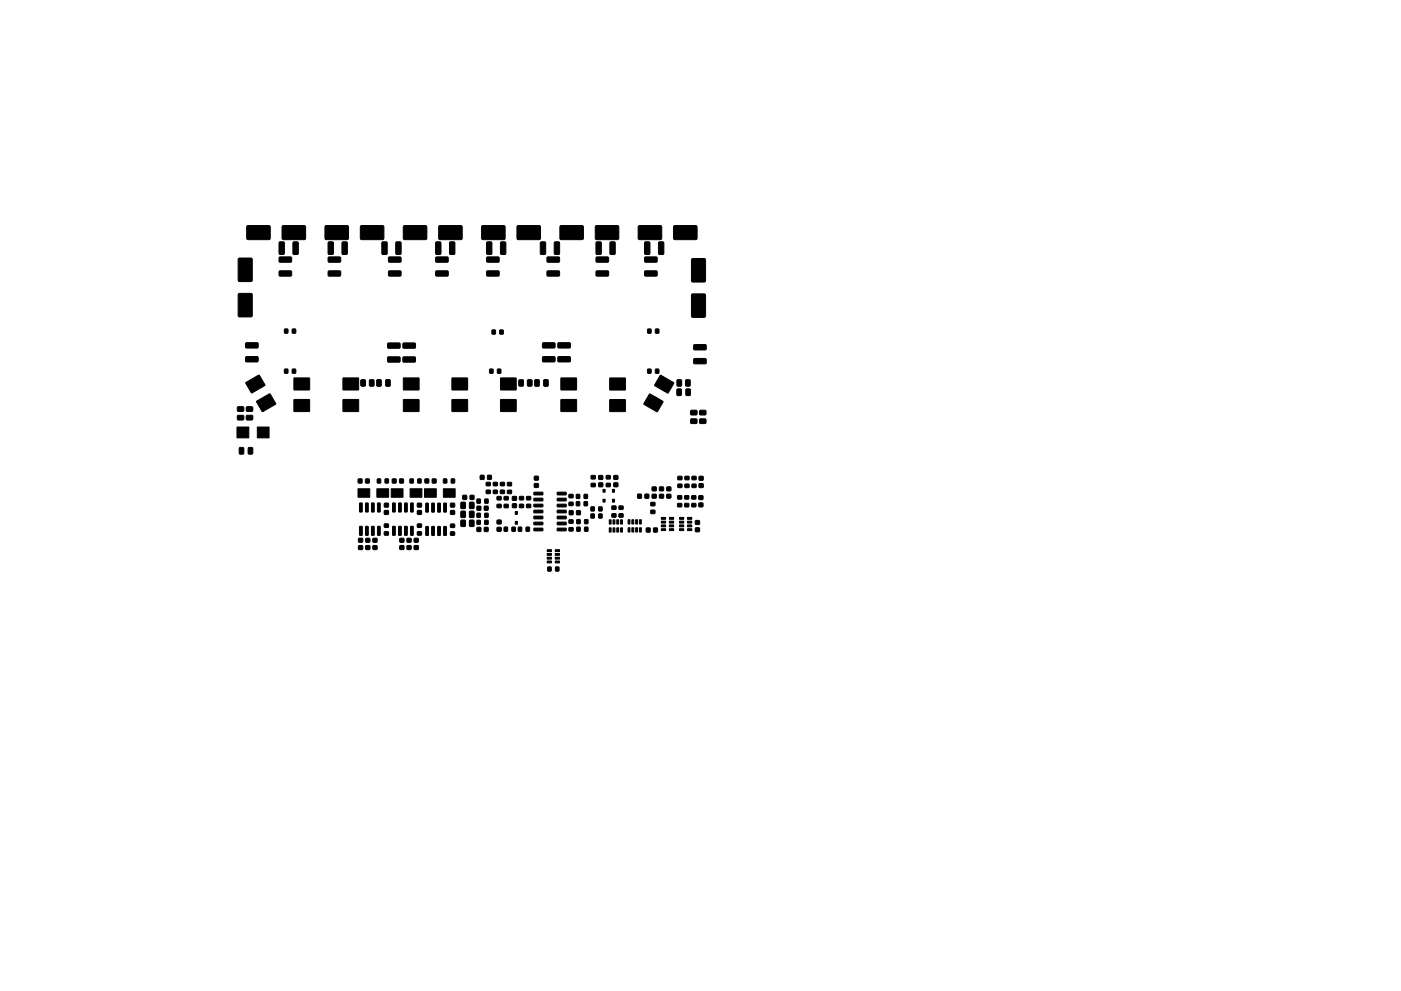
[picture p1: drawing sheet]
<svg xmlns="http://www.w3.org/2000/svg" width="297mm" height="210mm" viewBox="0 0 297 210" stroke-linecap="round" stroke-linejoin="round" font-family="sans-serif">
<g fill="#000" stroke="#000" stroke-width=".21">
<path d="M50.6 54.8l2.6-.1 .2 .2 .1 4.5-.1 .3h-2.6l-.3-.1v-4.6zM52.4 48l.2-.2 4.6 .1 .1 .2-.1 2.6-.2 .1h-4.6l-.1-.3zM59.2 57.5h2.5l.2 .2-.1 .7-.2 .2h-2.3l-.2-.3zM59.2 54.6l2.5-.1 .2 .2-.1 .8-.2 .1h-2.3l-.2-.2zM59.2 51.4l.8-.1 .3 .2v2.2l-.2 .3h-.7l-.2-.2zM62.2 51.4l.8-.1 .2 .2 .1 2.2-.2 .3h-.8l-.2-.2zM59.9 47.9h4.8l.1 .2-.1 2.6-.2 .1h-4.6l-.1-.3v-2.4zM69.6 57.5h2.5l.2 .2-.1 .7-.2 .2h-2.3l-.1-.3zM69.6 54.6l2.5-.1 .2 .2-.1 .8-.2 .1h-2.3l-.1-.2zM69.6 51.4l.8-.1 .3 .2v2.2l-.2 .3h-.7l-.2-.2zM72.6 51.4l.8-.1 .2 .2 .1 2.2-.2 .3h-.8l-.2-.2zM69 47.9h4.8l.1 .2-.1 2.6-.2 .1h-4.6l-.1-.3v-2.4z"/>
<path d="M81 51.4l.8-.1 .3 .2v2.2l-.2 .3h-.7l-.2-.2zM76.5 47.9h4.8l.1 .2-.1 2.6-.2 .1h-4.6l-.1-.3v-2.4zM82.4 57.5h2.5l.2 .2-.1 .7-.2 .2h-2.3l-.1-.3zM82.4 54.6l2.5-.1 .2 .2-.1 .8-.2 .1h-2.3l-.1-.2zM84 51.4l.8-.1 .2 .2 .1 2.2-.2 .3h-.8l-.2-.2zM85.6 47.9h4.8l.1 .2-.1 2.6-.2 .1h-4.6l-.1-.3v-2.4zM92.4 57.5h2.5l.2 .2-.1 .7-.2 .2h-2.3l-.1-.3zM92.4 54.6l2.5-.1 .2 .2-.1 .8-.2 .1h-2.3l-.1-.2zM92.4 51.4l.9-.1 .2 .2v2.2l-.2 .3h-.7l-.2-.2zM95.4 51.4l.8-.1 .2 .2v2.2l-.1 .3h-.8l-.2-.2zM93.1 47.9h4.8l.1 .2-.1 2.6-.2 .1h-4.6l-.1-.3v-2.4zM103.2 57.5h2.5l.1 .2v.7l-.2 .2h-2.3l-.2-.3z"/>
<path d="M103.2 54.6l2.5-.1 .1 .2v.8l-.2 .1h-2.3l-.2-.2zM103.2 51.4l.9-.1 .2 .2v2.2l-.2 .3h-.7l-.2-.2zM102.2 48l.2-.2 4.6 .1 .1 .2-.1 2.6-.2 .1h-4.6l-.1-.3zM106.2 51.4l.8-.1 .2 .2v2.2l-.1 .3h-.7l-.3-.2zM114.6 51.4l.9-.1 .2 .2v2.2l-.2 .3h-.7l-.2-.2zM109.7 47.9h4.8l.1 .2-.1 2.6-.2 .1h-4.6l-.1-.3v-2.4zM116 57.5h2.5l.2 .2-.1 .7-.2 .2h-2.3l-.2-.3zM116 54.6l2.5-.1 .2 .2-.1 .8-.2 .1h-2.3l-.2-.2zM117.6 51.4l.8-.1 .2 .2 .1 2.2-.2 .3h-.7l-.3-.2zM118.8 48l.2-.2 4.6 .1 .1 .2-.1 2.6-.2 .1h-4.6l-.1-.3zM126.4 57.5h2.5l.2 .2-.1 .7-.2 .2h-2.3l-.1-.3zM126.4 54.6l2.5-.1 .2 .2-.1 .8-.2 .1h-2.3l-.1-.2z"/>
<path d="M126.4 51.4l.8-.1 .3 .2v2.2l-.2 .3h-.7l-.2-.2zM129.4 51.4l.8-.1 .2 .2 .1 2.2-.2 .3h-.8l-.2-.2zM126.3 48l.2-.2 4.6 .1 .1 .2-.1 2.6-.2 .1h-4.6l-.1-.3zM136.7 57.5h2.5l.1 .2v.7l-.2 .2h-2.3l-.2-.3zM136.7 54.6l2.5-.1 .1 .2v.8l-.2 .1h-2.3l-.2-.2zM136.7 51.4l.8-.1 .3 .2v2.2l-.2 .3h-.7l-.2-.2zM135.4 47.9h4.8l.1 .2-.1 2.6-.2 .1h-4.6l-.1-.3v-2.4zM139.7 51.4l.8-.1 .2 .2 .1 2.2-.2 .3h-.7l-.3-.2zM146.6 55l.3-.2h2.4l.2 .2 .1 4.5-.1 .3h-2.6l-.3-.1zM142.9 47.9h4.8l.1 .2-.1 2.6-.2 .1h-4.6l-.1-.3v-2.4zM50.6 62.3l2.6-.1 .2 .2 .1 4.5-.1 .3h-2.6l-.3-.1v-4.6zM52.1 72.8l2.5-.1 .1 .2v.8l-.2 .1h-2.3l-.2-.2z"/>
<path d="M52.1 75.7h2.5l.1 .2v.7l-.2 .2h-2.3l-.2-.3zM60.3 69.8h.7v.9h-.7zM60.3 78.3h.7v.9h-.7zM62 69.8h.7v.9h-.7zM62 78.3h.7v.9h-.7zM82.2 72.8h2.5l.1 .2v.7l-.2 .2h-2.3l-.2-.3zM82.2 75.8l2.5-.1 .1 .2v.8l-.2 .1h-2.3l-.2-.2zM85.5 72.8h2.4l.2 .2v.7l-.3 .2h-2.2l-.2-.3zM85.5 75.8l2.4-.1 .2 .2v.8l-.3 .1h-2.2l-.2-.2zM104.3 70h.7v.9h-.7zM103.8 78.3h.7v.9h-.7zM106 70h.7v.9h-.7z"/>
<path d="M105.5 78.3h.7v.9h-.7zM115.1 72.8l2.4-.1 .2 .2v.8l-.2 .1h-2.3l-.2-.2zM115.1 75.7h2.4l.2 .2v.7l-.2 .2h-2.3l-.2-.3zM118.3 72.8l2.5-.1 .1 .2v.8l-.2 .1h-2.3l-.2-.2zM118.3 75.7h2.5l.1 .2v.7l-.2 .2h-2.3l-.2-.3zM137.3 69.8h.7v.9h-.7zM137.3 78.3h.7v.9h-.7zM139 69.8h.7v.9h-.7zM139 78.3h.7v.9h-.7zM146.6 62.5l.3-.2h2.4l.2 .2 .1 4.5-.1 .3h-2.6l-.3-.1zM147.1 73.2l2.5-.1 .2 .2-.1 .8-.2 .1h-2.3l-.2-.2zM147.1 76.1h2.5l.2 .2-.1 .7-.2 .2h-2.3l-.2-.3z"/>
<path d="M50.3 90.6h2.4v2.3h-2.4zM50.4 88.2l1.1-.1 .2 .2v.7l-.3 .1h-.9l-.2-.2zM50.4 86.3h1.1l.2 .2v.6l-.3 .2h-.9l-.2-.3zM50.8 95l.6-.1 .3 .2v1l-.2 .3h-.5l-.3-.2zM52.3 88.2l1.1-.1 .2 .2v.7l-.3 .1h-.9l-.2-.2zM52.3 86.3h1.1l.2 .2v.6l-.3 .2h-.9l-.2-.3zM52.7 95l.6-.1 .3 .2v1l-.2 .3h-.5l-.3-.2zM52.1 81.2l2.8-1.6 1.3 2.1-2.9 1.7zM54.6 90.6h2.4v2.3h-2.4zM54.4 85.1l2.8-1.6 1.3 2.2-2.9 1.6zM62.3 84.8h3.3v2.5h-3.3zM62.3 80.2h3.3v2.5h-3.3z"/>
<path d="M72.7 84.8h3.3v2.5h-3.3zM72.7 80.2h3.3v2.5h-3.3zM76.5 80.6l.8-.1 .2 .2v1l-.2 .2h-.6l-.2-.1zM78.4 80.6l.7-.1 .2 .2v1l-.1 .2h-.6l-.3-.1zM79.9 80.6l.7-.1 .2 .2v1l-.1 .3h-.6l-.2-.2zM81.8 80.6l.7-.1 .2 .2v1l-.1 .3h-.6l-.2-.2zM85.5 84.8h3.3v2.5h-3.3zM85.5 80.2h3.3v2.5h-3.3zM95.8 84.8h3.3v2.5h-3.3zM95.8 80.2h3.3v2.5h-3.3zM106.1 84.8h3.3v2.5h-3.3zM106.1 80.2h3.3v2.5h-3.3z"/>
<path d="M110 80.6l.8-.1 .2 .2v1l-.2 .2h-.6l-.2-.1zM111.9 80.6l.7-.1 .2 .2v1l-.1 .2h-.6l-.3-.1zM113.4 80.6l.7-.1 .2 .2 .1 1-.2 .3h-.6l-.2-.2zM115.3 80.6l.7-.1 .2 .2v1l-.1 .3h-.6l-.2-.2zM118.9 84.8h3.3v2.5h-3.3zM118.9 80.2h3.3v2.5h-3.3zM129.3 84.8h3.3v2.5h-3.3zM129.3 80.2h3.3v2.5h-3.3zM137.7 83.6l2.9 1.6-1.3 2.2-2.8-1.7zM140 79.6l2.9 1.6-1.3 2.2-2.8-1.6zM143.6 82.6l.6-.1 .3 .1v1.1l-.2 .2h-.6l-.2-.1zM143.6 80.6l.7-.1 .2 .2v1l-.1 .2h-.6l-.3-.1z"/>
<path d="M145.5 82.6l.6-.1 .3 .1v1.1l-.2 .2h-.6l-.2-.1zM145.4 80.6l.7-.1 .2 .2 .1 1-.2 .2h-.6l-.3-.1zM146.5 88.9h1.1l.2 .2v.6l-.2 .2h-1l-.2-.3zM146.5 87.1l1.1-.1 .2 .3v.6l-.2 .1h-1l-.2-.2zM148.4 88.9h1.1l.2 .2v.6l-.2 .2h-1l-.2-.3zM148.4 87.1l1.1-.1 .2 .3v.6l-.2 .1h-1l-.2-.2zM76 101.6h.7v.9h-.7zM75.9 103.7h2.5v1.8h-2.5zM76 115.8h.9v.8h-.9zM76 114.2h.9v.8h-.9zM76.3 111.7h.5l-.1 1.9-.5-.1zM76.3 106.7l.5 .1-.1 1.8h-.5z"/>
<path d="M77.5 101.6h.8v.9h-.8zM77.5 111.7h.6l-.1 1.9-.5-.1zM77.5 106.7l.6 .1-.1 1.8h-.5zM77.6 115.8h.8v.8h-.8zM77.6 114.2h.8v.8h-.8zM78.8 111.7h.5v1.9l-.5-.1zM78.8 106.7l.5 .1v1.8h-.5zM79.1 115.8h.8v.8h-.8zM79.1 114.2h.8v.8h-.8zM79.9 103.7h2.5v1.8h-2.5zM80.1 111.7h.5l-.1 1.9-.5-.1zM80.1 106.7l.5 .1-.1 1.8h-.5z"/>
<path d="M80 101.6h.7v.9h-.7zM81.5 106.8h.8v.8h-.8zM81.5 108.3h.8v.8h-.8zM81.5 111.2h.8v.7h-.8zM81.5 112.8h.8v.7h-.8zM81.7 101.6h.6v.9h-.6zM83 103.7h2.4v1.8h-2.4zM83.2 101.6h.8v.9h-.8zM83.3 111.7h.5l-.1 1.9-.5-.1zM83.3 106.7l.5 .1-.1 1.8h-.5zM84.5 111.7h.6l-.1 1.9-.5-.1zM84.5 106.7l.6 .1-.1 1.8h-.5z"/>
<path d="M84.7 101.6h.8v.9h-.8zM84.8 115.8h.8v.8h-.8zM84.8 114.2h.8v.8h-.8zM85.8 111.7h.5v1.9l-.5-.1zM85.8 106.7l.5 .1v1.8h-.5zM86.3 115.8h.8v.8h-.8zM86.3 114.2h.8v.8h-.8zM87 103.7h2.4v1.8h-2.4zM87.1 111.7h.5l-.1 1.9-.5-.1zM87.1 106.7l.5 .1-.1 1.8h-.5zM86.9 101.6h.7v.9h-.7zM87.8 115.8h.9v.8h-.9z"/>
<path d="M87.8 114.2h.9v.8h-.9zM88.5 106.8h.8v.8h-.8zM88.5 108.3h.8v.8h-.8zM88.5 111.2h.8v.7h-.8zM88.5 112.8h.8v.7h-.8zM88.6 101.6h.7v.9h-.7zM90 103.7h2.5v1.8h-2.5zM90.1 101.6h.8v.9h-.8zM90.3 111.7l.5 .1v1.8l-.5-.1zM90.3 106.8h.5v1.9l-.5-.1zM91.7 101.6h.7v.9h-.7zM91.6 111.7l.5 .1-.1 1.8-.5-.1z"/>
<path d="M91.6 106.8h.5l-.1 1.9-.5-.1zM92.8 111.7l.6 .1-.1 1.8-.5-.1zM92.8 106.8h.6l-.1 1.9-.5-.1zM94 103.7h2.5v1.8h-2.5zM94.1 111.7l.5 .1v1.8l-.5-.1zM94.1 106.8h.5v1.9l-.5-.1zM94 101.6h.7v.9h-.7zM95.5 106.8h.9v.8h-.9zM95.5 108.3h.9v.8h-.9zM95.5 111.2h.9v.7h-.9zM95.5 112.9h.9v.6h-.9zM95.7 101.6h.7v.9h-.7z"/>
<path d="M97.8 108.5l.7-.1 .2 .2v1l-.1 .2h-.7l-.2-.1zM97.8 110.4l.7-.1 .2 .2v1l-.1 .2h-.7l-.2-.1zM97.8 106.6l.7-.1 .2 .2v1l-.1 .2h-.7l-.2-.1zM98.1 105.1h.8v.8h-.8zM99.6 108.5l.7-.1 .2 .2v1l-.1 .2h-.6l-.3-.1zM99.7 105.1h.8v.8h-.8zM99.6 110.4l.7-.1 .2 .2v1l-.1 .2h-.6l-.3-.1zM99.6 106.6l.7-.1 .2 .2v1l-.1 .2h-.6l-.3-.1zM101.1 111.9h.8v.8h-.8zM101.1 107.4h.8v.8h-.8zM101.1 110.4h.7v.8h-.7zM101.1 105.9h.7v.8h-.7z"/>
<path d="M101.1 108.9h.7v.8h-.7zM102.7 111.9h.8v.8h-.8zM102.7 107.4h.8v.8h-.8zM101.8 100.9h.8v.8h-.8zM103.1 104h.8v.7h-.8zM103.1 102.4h.8v.6h-.8zM102.8 110.4h.7v.8h-.7zM102.8 105.9h.7v.8h-.7zM102.8 108.9h.7v.8h-.7zM103.4 100.9h.8v.8h-.8zM104.6 104h.8v.7h-.8zM104.6 102.4h.8v.6h-.8z"/>
<path d="M105.4 107h.8v.7h-.8zM105.4 105.4h.8v.6h-.8zM105.4 111.9h.8v.8h-.8zM105.4 110.4h.8v.7h-.8zM106.1 104h.8v.7h-.8zM106.1 102.4h.8v.6h-.8zM106.9 107h.8v.7h-.8zM106.9 105.4h.8v.6h-.8zM106.9 111.9h.7v.8h-.7zM107.6 104h.8v.7h-.8zM107.6 102.4h.8v.7h-.8zM108.7 106.9h.8v.8h-.8z"/>
<path d="M108.7 105.4h.8v.7h-.8zM108.6 111.9h.6v.8h-.6zM109.2 110.6h.5v.6h-.5zM109.2 108.5h.5v.6h-.5zM109.9 111.9h.7v.8h-.7zM110.2 105.4h.8v.6h-.8zM110.2 107h.8v.7h-.8zM111.7 107h.8v.7h-.8zM111.7 105.4h.8v.6h-.8zM111.6 111.9h.6v.8h-.6zM113.3 101.1h.8v.7h-.8zM113.3 102.6h.8v.8h-.8z"/>
<path d="M113.2 104.5l1.8-.1 .1 .5-1.8 .1zM113.2 105.7h1.8l.1 .5-1.8 .1zM113.2 107h1.8l.1 .5h-1.8zM113.2 108.3l1.8-.1 .1 .5-1.8 .1zM113.2 109.5h1.8l.1 .5-1.8 .1zM113.2 110.8h1.8l.1 .5-1.8 .1zM113.2 112.1l1.8-.1 .1 .5-1.8 .1zM116 116.6h.9v.4h-.9zM116 117.4h.9v.4h-.9zM116 118.2h.9v.4h-.9zM116 119h.9v.4h-.9zM117.7 119h.9v.4h-.9z"/>
<path d="M117.7 118.2h.9v.4h-.9zM117.7 117.4h.9v.4h-.9zM117.7 116.6h.9v.4h-.9zM118.2 112.1l1.8-.1 .1 .5-1.9 .1zM118.2 110.8h1.8l.1 .5-1.9 .1zM118.2 109.5h1.8l.1 .5-1.9 .1zM118.2 108.3l1.8-.1 .1 .5-1.9 .1zM118.2 107h1.8l.1 .5h-1.9zM118.2 105.7h1.8l.1 .5-1.9 .1zM118.2 104.5l1.8-.1 .1 .5-1.9 .1zM120.7 108.4h.8v.8h-.8zM120.7 106.6h.8v.6h-.8z"/>
<path d="M120.7 104.9h.8v.7h-.8zM120.7 110.3h.8v.7h-.8zM120.7 112h.8v.6h-.8zM122.2 106.5h.7v.8h-.7zM122.2 104.9h.7v.8h-.7zM122.3 108.4h.7v.8h-.7zM122.3 111.9h.7v.8h-.7zM122.3 110.3h.7v.8h-.7zM123.9 106.5h.6v.8h-.6zM123.9 104.9h.6v.8h-.6zM124 111.9h.6v.8h-.6zM124 110.3h.6v.8h-.6z"/>
<path d="M125.3 107.6h.7v.8h-.7zM125.3 109.1h.7v.8h-.7zM125.4 102.6h.8v.6h-.8zM125.4 100.9h.8v.7h-.8zM127 107.6h.6v.8h-.6zM127 109.1h.6v.8h-.6zM127 100.9h.8v.8h-.8zM127 102.5h.8v.7h-.8zM127.8 105.9h.5v.6h-.5zM127.8 103.8h.5v.6h-.5zM128.6 102.6h.8v.6h-.8zM128.6 100.9h.8v.7h-.8z"/>
<path d="M129.2 112h.4v.9h-.4zM129.2 110.3h.4v.9h-.4zM129.8 105.9h.5v.6h-.5zM129.8 103.8h.5v.6h-.5zM130 112h.4v.9h-.4zM130 110.3h.4v.9h-.4zM129.8 107.4h.8v.7h-.8zM129.8 109h.8v.7h-.8zM130.2 100.9h.8v.8h-.8zM130.2 102.5h.8v.7h-.8zM130.8 112h.4v.9h-.4zM130.8 110.3h.4v.9h-.4z"/>
<path d="M131.3 109h.8v.7h-.8zM131.3 107.4h.8v.7h-.8zM131.6 112h.4v.9h-.4zM131.6 110.3h.4v.9h-.4zM133.2 110.3h.4v.9h-.4zM133.2 112h.4v.9h-.4zM134 110.3h.4v.9h-.4zM134 112h.4v.9h-.4zM134.8 110.3h.4v.9h-.4zM134.8 112h.4v.9h-.4zM135.6 110.3h.4v.9h-.4zM135.6 112h.4v.9h-.4z"/>
<path d="M135.2 104.9h.8v.8h-.8zM136.8 104.9h.7v.8h-.7zM137 112h.8v.9h-.8zM138.3 104.9h.8v.8h-.8zM138.3 103.3h.8v.8h-.8zM138 106.6h.8v.7h-.8zM138 108.3h.8v.6h-.8zM138.6 112h.8v.9h-.8zM139.8 104.9h.9v.8h-.9zM139.8 103.3h.9v.8h-.9zM140.2 109.8h.9v.4h-.9zM140.2 110.6h.9v.4h-.9z"/>
<path d="M140.2 111.4h.9v.4h-.9zM140.2 112.2h.9v.4h-.9zM141.4 104.9h.8v.8h-.8zM141.4 103.3h.8v.8h-.8zM141.9 112.2h.9v.4h-.9zM141.9 111.4h.9v.4h-.9zM141.9 110.6h.9v.4h-.9zM141.9 109.8h.9v.4h-.9zM143.7 106.8h.8v.7h-.8zM143.7 105.2h.8v.7h-.8zM143.7 102.7h.9v.7h-.9zM143.7 101.1h.9v.7h-.9z"/>
<path d="M144.1 109.8h.9v.4h-.9zM144.1 110.6h.9v.4h-.9zM144.1 111.4h.9v.4h-.9zM144.1 112.2h.9v.4h-.9zM145.2 106.8h.8v.7h-.8zM145.2 105.2h.8v.7h-.8zM145.2 102.7h.9v.7h-.9zM145.2 101.1h.9v.7h-.9zM145.8 112.2h.9v.4h-.9zM145.8 111.4h.9v.4h-.9zM145.8 110.6h.9v.4h-.9zM145.8 109.8h.9v.4h-.9z"/>
<path d="M146.7 106.8h.8v.7h-.8zM146.7 105.2h.8v.7h-.8zM146.7 102.7h.9v.7h-.9zM146.7 101.1h.9v.7h-.9zM147.5 112h.8v.8h-.8zM147.5 110.5h.8v.7h-.8zM148.2 105.2h.8v.8h-.8zM148.2 106.7h.8v.8h-.8zM148.2 101.1h.9v.8h-.9zM148.2 102.6h.9v.8h-.9zM116.2 120.3h.6v.8h-.6zM117.8 120.3h.7v.8h-.7z"/>
</g>
</svg>
